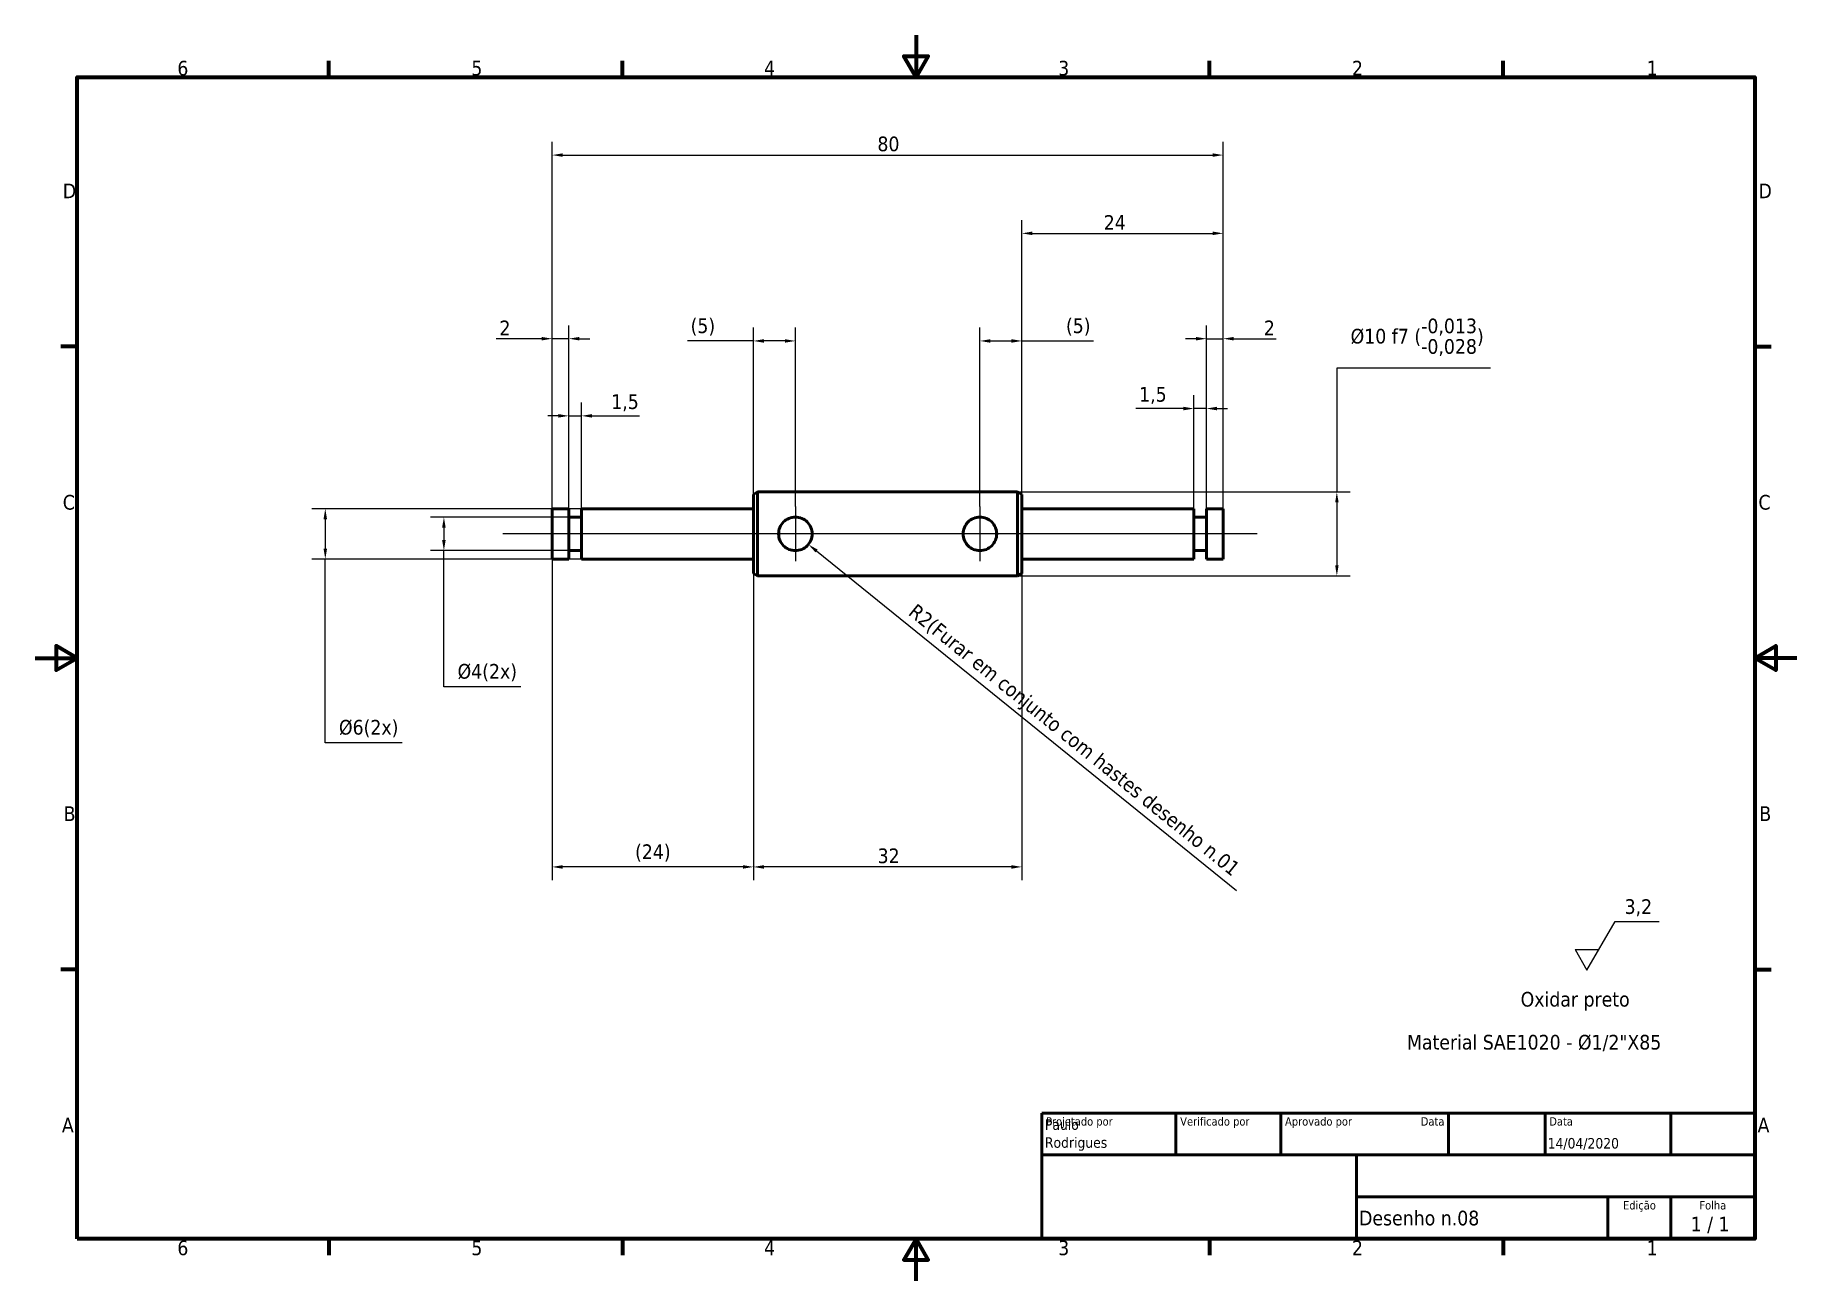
# Model space of a CAD drawing. Header units: millimetres. Extents: x 0 to 210, y 0 to 149.
import ezdxf
from ezdxf.enums import TextEntityAlignment as Align

# ---------------------------------------------------------------- set-up
doc = ezdxf.new("R2010")
doc.units = ezdxf.units.MM
doc.header["$LTSCALE"] = 0.5
for name, color, linetype, lineweight in [('Borda (ISO)', 7, 'Continuous', 70), ('Dimensão (ISO)', 7, 'Continuous', 25), ('Linha de centro (ISO)', 7, 'Continuous', 25), ('Marca de centro (ISO)', 7, 'Continuous', 25), ('Símbolo (ISO)', 7, 'Continuous', 25), ('Título (ISO)', 7, 'Continuous', 50), ('Visível (ISO)', 7, 'Continuous', 50)]:
    doc.layers.add(name, color=color, linetype=linetype, lineweight=lineweight)
doc.styles.add('Estilo de texto13', font='tahoma.ttf')
doc.styles.add('Estilo de texto14', font='tahoma.ttf')
doc.styles.add('Texto da nota (ISO)', font='tahoma.ttf')
doc.dimstyles.new('Padrão (ISO)', dxfattribs={"dimscale": 0.5, "dimtxt": 3.5, "dimasz": 2.5, "dimexe": 3.175, "dimexo": 0, "dimgap": 0.762, "dimtad": 1, "dimrnd": 1e-08, "dimzin": 0, "dimtxsty": 'Texto da nota (ISO)', "dimcen": 0.09, "dimdle": 10, "dimclrd": 256, "dimclre": 256, "dimclrt": 256, "dimazin": 0, "dimtfac": 1.001486, "dimtmove": 0, "dimatfit": 3, "dimfxl": 1, "dimtolj": 1, "dimtzin": 0, "dimlwd": -1, "dimlwe": -1, "dimarcsym": 0})

msp = doc.modelspace()

# ---------------------------------------------------------------- texts
at = {"layer": 'Símbolo (ISO)', "char_height": 1.75, "attachment_point": 1, "style": 'Texto da nota (ISO)'}
for s, insert, width in [('{\\fTahoma|b0|i0;Oxidar preto}', (177.08, 34.44), 13.2342), ('{\\fTahoma|b0|i0;Material SAE1020 - Ø1/2"X85}', (163.53, 29.32), 31.1767)]:
    msp.add_mtext(s, dxfattribs=dict(at, insert=insert, width=width))

# ---------------------------------------------------------------- blocks, each defined once
blk = doc.blocks.new('Bordas Borda padrão')
at = {"layer": 'Borda (ISO)'}
for p, q in [((70, 287), (70, 290.9)), ((140, 287), (140, 290.9)), ((280, 287), (280, 290.9)), ((350, 287), (350, 290.9)), ((10, 222.75), (6.1, 222.75)), ((410, 222.75), (413.9, 222.75)), ((10, 74.25), (6.1, 74.25)), ((410, 74.25), (413.9, 74.25)), ((70, 10), (70, 6.1)), ((140, 10), (140, 6.1)), ((280, 10), (280, 6.1)), ((350, 10), (350, 6.1))]:
    blk.add_line(p, q, dxfattribs=at)
at = {"layer": 'Borda (ISO)', "flags": 128}
for points in [[(210, 297), (210, 287), (207.11, 292), (212.89, 292), (210, 287)], [(10, 10), (10, 287), (410, 287), (410, 10), (10, 10)], [(0, 148.5), (10, 148.5), (5, 151.39), (5, 145.61), (10, 148.5)], [(420, 148.5), (410, 148.5), (415, 151.39), (415, 145.61), (410, 148.5)], [(210, 0), (210, 10), (207.11, 5), (212.89, 5), (210, 10)]]:
    blk.add_lwpolyline(points, dxfattribs=at)
at = {"layer": 'Borda (ISO)', "char_height": 3.5, "attachment_point": 7, "style": 'Texto da nota (ISO)'}
for s, insert in [('6', (33.88, 287.33)), ('5', (103.98, 287.33)), ('4', (173.78, 287.4)), ('3', (243.91, 287.33)), ('2', (313.94, 287.4)), ('1', (384.21, 287.4)), ('D', (6.57, 258.13)), ('D', (410.87, 258.13)), ('C', (6.56, 183.81)), ('C', (410.86, 183.81)), ('B', (6.78, 109.63)), ('B', (411.08, 109.63)), ('A', (6.36, 35.38)), ('A', (410.66, 35.38)), ('6', (33.88, 6.03)), ('5', (103.98, 6.03)), ('4', (173.78, 6.1)), ('3', (243.91, 6.03)), ('2', (313.94, 6.1)), ('1', (384.21, 6.1))]:
    blk.add_mtext(s, dxfattribs=dict(at, insert=insert))
blk = doc.blocks.new('Blocos de títulos ISO')
at = {"layer": 'Título (ISO)'}
for p, q in [((270.07, 130), (100.07, 130)), ((100.07, 130), (100.07, 100)), ((132.07, 120), (132.07, 130)), ((157.07, 120), (157.07, 130)), ((197.07, 120), (197.07, 130)), ((220.07, 120), (220.07, 130)), ((250.07, 120), (250.07, 130)), ((270.07, 100), (270.07, 130)), ((100.07, 120), (270.07, 120)), ((175.07, 120), (175.07, 100)), ((270.07, 110), (175.07, 110)), ((235.07, 100), (235.07, 110)), ((250.07, 100), (250.07, 110)), ((100.07, 100), (270.07, 100))]:
    blk.add_line(p, q, dxfattribs=at)
at = {"layer": 'Título (ISO)', "style": 'Estilo de texto14'}
for s, p in [('Projetado por', (101.07, 129)), ('Verificado por', (133.07, 129)), ('Aprovado por', (158.07, 129)), ('Data', (221.07, 129))]:
    blk.add_text(s, height=2, dxfattribs=at).set_placement(p, align=Align.TOP_LEFT)
blk.add_text('Data', height=2, dxfattribs=at).set_placement((196.07, 129), align=Align.TOP_RIGHT)
for s, p in [('Edição', (242.57, 109)), ('Folha', (260.07, 109))]:
    blk.add_text(s, height=2, dxfattribs=at).set_placement(p, align=Align.TOP_CENTER)
at = {"layer": 'Título (ISO)', "style": 'Texto da nota (ISO)'}
blk.add_text('1 / 1 ', height=3.5, dxfattribs=at).set_placement((260.07, 103.5), align=Align.MIDDLE_CENTER)
at = {"layer": 'Título (ISO)'}
for tag, p, height, style in [('AUTOR_001', (100.82, 125.99), 2.5, 'Estilo de texto13'), ('AUTOR_002', (100.82, 121.71), 2.5, 'Estilo de texto13'), ('DATA_DE_CRIAÇÃO_001', (220.69, 121.54), 2.5, 'Estilo de texto13'), ('NÚMERO_DA_PEÇA_001', (175.72, 103.21), 3.5, 'Texto da nota (ISO)')]:
    blk.add_attdef(tag, p, '', height=height, dxfattribs=dict(at, style=style))
at = {"layer": 'Título (ISO)', "style": 'Estilo de texto13'}
for tag, p in [('VERIFICADO_POR', (133.07, 121)), ('APROVADO_POR_ENG.', (158.07, 121))]:
    blk.add_attdef(tag, text='', height=2.5, dxfattribs=at).set_placement(p, align=Align.BOTTOM_LEFT)
blk.add_attdef('DATA_DE_APROVAÇÃO_DA_ENG.', text='', height=2.5, dxfattribs=at).set_placement((196.07, 121), align=Align.BOTTOM_RIGHT)
at = {"layer": 'Título (ISO)', "style": 'Texto da nota (ISO)'}
for tag, p in [('TÍTULO', (222.57, 115)), ('EMPRESA', (137.41, 109.96)), ('NÚMERO_DE_REVISÃO', (242.57, 103.5))]:
    blk.add_attdef(tag, text='', height=3.5, dxfattribs=at).set_placement(p, align=Align.MIDDLE_CENTER)
blk = doc.blocks.new('*D5')
at = {"layer": 'Defpoints', "color": 0, "transparency": 16777216}
for p in [(141.62, 134.21), (61.62, 92.05), (141.62, 92.05)]:
    blk.add_point(p, dxfattribs=at)
at = {"layer": 'Dimensão (ISO)', "transparency": 16777216}
for p, q in [((61.62, 92.05), (61.62, 135.8)), ((141.62, 92.05), (141.62, 135.8)), ((62.87, 134.21), (140.37, 134.21))]:
    blk.add_line(p, q, dxfattribs=at)
for points in [[(62.87, 134.42), (62.87, 134), (61.62, 134.21)], [(140.37, 134.42), (140.37, 134), (141.62, 134.21)]]:
    blk.add_solid(points, dxfattribs=at)
at = {"layer": 'Dimensão (ISO)', "transparency": 16777216, "insert": (100.4, 136.42), "char_height": 1.75, "attachment_point": 1, "style": 'Texto da nota (ISO)'}
blk.add_mtext('\\A1;80', dxfattribs=at)
blk = doc.blocks.new('*D6')
at = {"layer": 'Defpoints', "color": 0, "transparency": 16777216}
for p in [(65.12, 92.05), (34.58, 86.05), (65.12, 86.05)]:
    blk.add_point(p, dxfattribs=at)
at = {"layer": 'Dimensão (ISO)', "transparency": 16777216}
for p, q in [((65.12, 92.05), (32.99, 92.05)), ((34.58, 90.8), (34.58, 87.3)), ((65.12, 86.05), (32.99, 86.05)), ((34.58, 64.15), (34.58, 86.05)), ((43.75, 64.15), (34.58, 64.15))]:
    blk.add_line(p, q, dxfattribs=at)
for points in [[(34.37, 90.8), (34.79, 90.8), (34.58, 92.05)], [(34.37, 87.3), (34.79, 87.3), (34.58, 86.05)]]:
    blk.add_solid(points, dxfattribs=at)
at = {"layer": 'Dimensão (ISO)', "transparency": 16777216, "insert": (36.21, 66.87), "char_height": 1.75, "attachment_point": 1, "style": 'Texto da nota (ISO)'}
blk.add_mtext('\\A1;\\fTahoma|b0|i0;\\H1.7500;Ø6(2x)', dxfattribs=at)
blk = doc.blocks.new('*D7')
at = {"layer": 'Defpoints', "color": 0, "transparency": 16777216}
for p in [(117.12, 94.05), (117.12, 84.05), (155.17, 84.05)]:
    blk.add_point(p, dxfattribs=at)
at = {"layer": 'Dimensão (ISO)', "transparency": 16777216}
for p, q in [((173.5, 108.82), (155.17, 108.82)), ((155.17, 108.82), (155.17, 94.05)), ((117.12, 94.05), (156.76, 94.05)), ((155.17, 92.8), (155.17, 85.3)), ((117.12, 84.05), (156.76, 84.05))]:
    blk.add_line(p, q, dxfattribs=at)
for points in [[(154.97, 92.8), (155.38, 92.8), (155.17, 94.05)], [(154.97, 85.3), (155.38, 85.3), (155.17, 84.05)]]:
    blk.add_solid(points, dxfattribs=at)
at = {"layer": 'Dimensão (ISO)', "transparency": 16777216, "insert": (156.81, 114.72), "char_height": 1.75, "attachment_point": 1, "style": 'Texto da nota (ISO)'}
blk.add_mtext('\\A1;\\fTahoma|b0|i0;\\H1.7500;Ø10 f7 (\\S-0,013^ -0,028;)', dxfattribs=at)
blk = doc.blocks.new('Identificador de textura de superfície1')
at = {"layer": 'Símbolo (ISO)'}
for p, q in [((369.97, 74.07), (376.68, 85.69)), ((376.68, 85.69), (387.18, 85.69)), ((367.14, 78.97), (369.97, 74.07)), ((367.14, 78.97), (372.8, 78.97))]:
    blk.add_line(p, q, dxfattribs=at)
at = {"layer": 'Símbolo (ISO)', "insert": (378.95, 86.92), "char_height": 3.5, "attachment_point": 7, "style": 'Texto da nota (ISO)'}
blk.add_mtext('3,2', dxfattribs=at)
blk = doc.blocks.new('*D9')
at = {"layer": 'Defpoints', "color": 0, "transparency": 16777216}
for p in [(61.62, 112.32), (61.62, 92.05), (63.62, 92.05)]:
    blk.add_point(p, dxfattribs=at)
at = {"layer": 'Dimensão (ISO)', "transparency": 16777216}
for p, q in [((61.62, 92.05), (61.62, 113.91)), ((63.62, 92.05), (63.62, 113.91)), ((60.37, 112.32), (54.95, 112.32)), ((63.62, 112.32), (61.62, 112.32)), ((64.87, 112.32), (66.12, 112.32))]:
    blk.add_line(p, q, dxfattribs=at)
for points in [[(60.37, 112.53), (60.37, 112.11), (61.62, 112.32)], [(64.87, 112.53), (64.87, 112.11), (63.62, 112.32)]]:
    blk.add_solid(points, dxfattribs=at)
at = {"layer": 'Dimensão (ISO)', "transparency": 16777216, "insert": (55.34, 114.48), "char_height": 1.75, "attachment_point": 1, "style": 'Texto da nota (ISO)'}
blk.add_mtext('\\A1;2', dxfattribs=at)
blk = doc.blocks.new('*D10')
at = {"layer": 'Defpoints', "color": 0, "transparency": 16777216}
for p in [(141.62, 112.32), (139.62, 92.05), (141.62, 92.05)]:
    blk.add_point(p, dxfattribs=at)
at = {"layer": 'Dimensão (ISO)', "transparency": 16777216}
for p, q in [((139.62, 92.05), (139.62, 113.91)), ((141.62, 92.05), (141.62, 113.91)), ((138.37, 112.32), (137.12, 112.32)), ((139.62, 112.32), (141.62, 112.32)), ((142.87, 112.32), (147.93, 112.32))]:
    blk.add_line(p, q, dxfattribs=at)
for points in [[(138.37, 112.53), (138.37, 112.11), (139.62, 112.32)], [(142.87, 112.53), (142.87, 112.11), (141.62, 112.32)]]:
    blk.add_solid(points, dxfattribs=at)
at = {"layer": 'Dimensão (ISO)', "transparency": 16777216, "insert": (146.47, 114.48), "char_height": 1.75, "attachment_point": 1, "style": 'Texto da nota (ISO)'}
blk.add_mtext('\\A1;2', dxfattribs=at)
blk = doc.blocks.new('*D11')
at = {"layer": 'Defpoints', "color": 0, "transparency": 16777216}
for p in [(63.62, 91.05), (48.72, 87.05), (63.62, 87.05)]:
    blk.add_point(p, dxfattribs=at)
at = {"layer": 'Dimensão (ISO)', "transparency": 16777216}
for p, q in [((63.62, 91.05), (47.13, 91.05)), ((48.72, 89.8), (48.72, 88.3)), ((63.62, 87.05), (47.13, 87.05)), ((48.72, 70.81), (48.72, 87.05)), ((57.89, 70.81), (48.72, 70.81))]:
    blk.add_line(p, q, dxfattribs=at)
for points in [[(48.51, 89.8), (48.93, 89.8), (48.72, 91.05)], [(48.51, 88.3), (48.93, 88.3), (48.72, 87.05)]]:
    blk.add_solid(points, dxfattribs=at)
at = {"layer": 'Dimensão (ISO)', "transparency": 16777216, "insert": (50.35, 73.54), "char_height": 1.75, "attachment_point": 1, "style": 'Texto da nota (ISO)'}
blk.add_mtext('\\A1;\\fTahoma|b0|i0;\\H1.7500;Ø4(2x)', dxfattribs=at)
blk = doc.blocks.new('*D12')
at = {"layer": 'Defpoints', "color": 0, "transparency": 16777216}
for p in [(61.62, 86.05), (85.62, 84.34), (61.62, 49.34)]:
    blk.add_point(p, dxfattribs=at)
at = {"layer": 'Dimensão (ISO)', "transparency": 16777216}
for p, q in [((61.62, 86.05), (61.62, 47.75)), ((85.62, 84.34), (85.62, 47.75)), ((84.37, 49.34), (62.87, 49.34))]:
    blk.add_line(p, q, dxfattribs=at)
for points in [[(62.87, 49.55), (62.87, 49.13), (61.62, 49.34)], [(84.37, 49.55), (84.37, 49.13), (85.62, 49.34)]]:
    blk.add_solid(points, dxfattribs=at)
at = {"layer": 'Dimensão (ISO)', "transparency": 16777216, "insert": (71.51, 52.03), "char_height": 1.75, "attachment_point": 1, "style": 'Texto da nota (ISO)'}
blk.add_mtext('\\A1;(24)', dxfattribs=at)
blk = doc.blocks.new('*D13')
at = {"layer": 'Defpoints', "color": 0, "transparency": 16777216}
for p in [(85.62, 84.34), (117.62, 86.05), (85.62, 49.34)]:
    blk.add_point(p, dxfattribs=at)
at = {"layer": 'Dimensão (ISO)', "transparency": 16777216}
for p, q in [((85.62, 84.34), (85.62, 47.75)), ((117.62, 86.05), (117.62, 47.75)), ((116.37, 49.34), (86.87, 49.34))]:
    blk.add_line(p, q, dxfattribs=at)
for points in [[(86.87, 49.55), (86.87, 49.13), (85.62, 49.34)], [(116.37, 49.55), (116.37, 49.13), (117.62, 49.34)]]:
    blk.add_solid(points, dxfattribs=at)
at = {"layer": 'Dimensão (ISO)', "transparency": 16777216, "insert": (100.42, 51.54), "char_height": 1.75, "attachment_point": 1, "style": 'Texto da nota (ISO)'}
blk.add_mtext('\\A1;32', dxfattribs=at)
blk = doc.blocks.new('*D14')
at = {"layer": 'Defpoints', "color": 0, "transparency": 16777216}
for p in [(141.62, 124.88), (117.62, 93.76), (141.62, 92.05)]:
    blk.add_point(p, dxfattribs=at)
at = {"layer": 'Dimensão (ISO)', "transparency": 16777216}
for p, q in [((117.62, 93.76), (117.62, 126.47)), ((141.62, 92.05), (141.62, 126.47)), ((118.87, 124.88), (140.37, 124.88))]:
    blk.add_line(p, q, dxfattribs=at)
for points in [[(118.87, 125.09), (118.87, 124.67), (117.62, 124.88)], [(140.37, 125.09), (140.37, 124.67), (141.62, 124.88)]]:
    blk.add_solid(points, dxfattribs=at)
at = {"layer": 'Dimensão (ISO)', "transparency": 16777216, "insert": (127.38, 127.05), "char_height": 1.75, "attachment_point": 1, "style": 'Texto da nota (ISO)'}
blk.add_mtext('\\A1;24', dxfattribs=at)
blk = doc.blocks.new('*D15')
at = {"layer": 'Defpoints', "color": 0, "transparency": 16777216}
for p in [(85.62, 112.05), (85.62, 92.05), (90.62, 92.3)]:
    blk.add_point(p, dxfattribs=at)
at = {"layer": 'Dimensão (ISO)', "transparency": 16777216}
for p, q in [((85.62, 92.05), (85.62, 113.64)), ((90.62, 92.3), (90.62, 113.64)), ((85.62, 112.05), (77.75, 112.05)), ((89.37, 112.05), (86.87, 112.05))]:
    blk.add_line(p, q, dxfattribs=at)
for points in [[(86.87, 112.26), (86.87, 111.84), (85.62, 112.05)], [(89.37, 112.26), (89.37, 111.84), (90.62, 112.05)]]:
    blk.add_solid(points, dxfattribs=at)
at = {"layer": 'Dimensão (ISO)', "transparency": 16777216, "insert": (78.13, 114.74), "char_height": 1.75, "attachment_point": 1, "style": 'Texto da nota (ISO)'}
blk.add_mtext('\\A1;(5)', dxfattribs=at)
blk = doc.blocks.new('*D16')
at = {"layer": 'Defpoints', "color": 0, "transparency": 16777216}
for p in [(117.62, 112.05), (117.62, 93.76), (112.62, 92.3)]:
    blk.add_point(p, dxfattribs=at)
at = {"layer": 'Dimensão (ISO)', "transparency": 16777216}
for p, q in [((112.62, 92.3), (112.62, 113.64)), ((117.62, 93.76), (117.62, 113.64)), ((113.87, 112.05), (116.37, 112.05)), ((117.62, 112.05), (126.17, 112.05))]:
    blk.add_line(p, q, dxfattribs=at)
for points in [[(113.87, 112.26), (113.87, 111.84), (112.62, 112.05)], [(116.37, 112.26), (116.37, 111.84), (117.62, 112.05)]]:
    blk.add_solid(points, dxfattribs=at)
at = {"layer": 'Dimensão (ISO)', "transparency": 16777216, "insert": (122.88, 114.74), "char_height": 1.75, "attachment_point": 1, "style": 'Texto da nota (ISO)'}
blk.add_mtext('\\A1;(5)', dxfattribs=at)
blk = doc.blocks.new('*D17')
at = {"layer": 'Defpoints', "color": 0, "transparency": 16777216}
for p in [(90.62, 89.05), (92.17, 87.79)]:
    blk.add_point(p, dxfattribs=at)
at = {"layer": 'Dimensão (ISO)', "transparency": 16777216}
blk.add_line((143.21, 46.49), (93.15, 87), dxfattribs=at)
blk.add_solid([(93.28, 87.17), (93.02, 86.84), (92.17, 87.79)], dxfattribs=at)
at = {"layer": 'Dimensão (ISO)', "transparency": 16777216, "insert": (105.07, 80.84), "char_height": 1.75, "attachment_point": 1, "rotation": 321.0195, "style": 'Texto da nota (ISO)'}
blk.add_mtext('\\A1;\\fTahoma|b0|i0;\\H1.7500;R2(Furar em conjunto com hastes desenho n.01', dxfattribs=at)
blk = doc.blocks.new('*D18')
at = {"layer": 'Defpoints', "color": 0, "transparency": 16777216}
for p in [(65.12, 103.12), (63.62, 92.05), (65.12, 92.05)]:
    blk.add_point(p, dxfattribs=at)
at = {"layer": 'Dimensão (ISO)', "transparency": 16777216}
for p, q in [((62.37, 103.12), (61.12, 103.12)), ((63.62, 92.05), (63.62, 104.7)), ((63.62, 103.12), (65.12, 103.12)), ((65.12, 92.05), (65.12, 104.7)), ((66.37, 103.12), (72.02, 103.12))]:
    blk.add_line(p, q, dxfattribs=at)
for points in [[(62.37, 103.33), (62.37, 102.91), (63.62, 103.12)], [(66.37, 103.33), (66.37, 102.91), (65.12, 103.12)]]:
    blk.add_solid(points, dxfattribs=at)
at = {"layer": 'Dimensão (ISO)', "transparency": 16777216, "insert": (68.67, 105.69), "char_height": 1.75, "attachment_point": 1, "style": 'Texto da nota (ISO)'}
blk.add_mtext('\\A1;1,5', dxfattribs=at)
blk = doc.blocks.new('*D19')
at = {"layer": 'Defpoints', "color": 0, "transparency": 16777216}
for p in [(138.12, 103.99), (138.12, 92.05), (139.62, 92.05)]:
    blk.add_point(p, dxfattribs=at)
at = {"layer": 'Dimensão (ISO)', "transparency": 16777216}
for p, q in [((138.12, 92.05), (138.12, 105.58)), ((139.62, 92.05), (139.62, 105.58)), ((136.87, 103.99), (131.22, 103.99)), ((139.62, 103.99), (138.12, 103.99)), ((140.87, 103.99), (142.12, 103.99))]:
    blk.add_line(p, q, dxfattribs=at)
for points in [[(136.87, 104.2), (136.87, 103.78), (138.12, 103.99)], [(140.87, 104.2), (140.87, 103.78), (139.62, 103.99)]]:
    blk.add_solid(points, dxfattribs=at)
at = {"layer": 'Dimensão (ISO)', "transparency": 16777216, "insert": (131.6, 106.56), "char_height": 1.75, "attachment_point": 1, "style": 'Texto da nota (ISO)'}
blk.add_mtext('\\A1;1,5', dxfattribs=at)

# ---------------------------------------------------------------- dimensions: what is measured, and where the dimension line sits
at = {"layer": 'Dimensão (ISO)'}
for base, p1, p2, override, picture, middle in [((141.62, 134.21), (61.62, 92.05), (141.62, 92.05), {"dimgap": 0.762, "dimdec": 0, "dimtol": 0, "dimlim": 0, "dimtp": 0, "dimtm": 0, "dimtdec": 2, "dimtofl": 0, "dimatfit": 1}, '*D5', (101.62, 134.21)), ((141.62, 124.88), (117.62, 93.76), (141.62, 92.05), {"dimgap": 0.762, "dimdec": 0, "dimtol": 0, "dimlim": 0, "dimtp": 0, "dimtm": 0, "dimtdec": 2, "dimtofl": 0, "dimatfit": 1}, '*D14', (128.6, 124.88)), ((138.12, 103.99), (139.62, 92.05), (138.12, 92.05), {"dimgap": 0.762, "dimdec": 1, "dimtol": 0, "dimlim": 0, "dimtp": 0, "dimtm": 0, "dimtdec": 2, "dimtofl": 1, "dimatfit": 1}, '*D19', (133.09, 103.99))]:
    dim = msp.add_linear_dim(base=base, p1=p1, p2=p2, dimstyle='Padrão (ISO)', override=override, dxfattribs=at)
    dim.commit()
    dim.dimension.update_dxf_attribs({"geometry": picture, "text_midpoint": middle, "dimtype": 160})
for base, p1, p2, override, picture, middle in [((61.62, 112.32), (63.62, 92.05), (61.62, 92.05), {"dimgap": 0.762, "dimdec": 0, "dimtol": 0, "dimlim": 0, "dimtp": 0, "dimtm": 0, "dimtdec": 2, "dimtofl": 1, "dimatfit": 1}, '*D9', (55.88, 112.32)), ((141.62, 112.32), (139.62, 92.05), (141.62, 92.05), {"dimgap": 0.762, "dimdec": 0, "dimtol": 0, "dimlim": 0, "dimtp": 0, "dimtm": 0, "dimtdec": 2, "dimtofl": 1, "dimatfit": 1}, '*D10', (147.01, 112.32)), ((65.12, 103.12), (63.62, 92.05), (65.12, 92.05), {"dimgap": 0.762, "dimdec": 1, "dimtol": 0, "dimlim": 0, "dimtp": 0, "dimtm": 0, "dimtdec": 2, "dimtofl": 1, "dimatfit": 1}, '*D18', (70.15, 103.12)), ((85.62, 49.34), (117.62, 86.05), (85.62, 84.34), {"dimgap": 0.762, "dimdec": 0, "dimtol": 0, "dimlim": 0, "dimtp": 0, "dimtm": 0, "dimtdec": 2, "dimtofl": 0, "dimatfit": 1}, '*D13', (101.62, 49.34))]:
    dim = msp.add_linear_dim(base=base, p1=p1, p2=p2, angle=180, dimstyle='Padrão (ISO)', override=override, dxfattribs=at)
    dim.commit()
    dim.dimension.update_dxf_attribs({"geometry": picture, "text_midpoint": middle, "dimtype": 160})
for base, p1, p2, angle, text, override, picture, middle in [((85.62, 112.05), (90.62, 92.3), (85.62, 92.05), 180, '(<>)', {"dimgap": 0.762, "dimdec": 0, "dimtol": 0, "dimlim": 0, "dimtp": 0, "dimtm": 0, "dimtdec": 2, "dimtofl": 0, "dimatfit": 2}, '*D15', (79.58, 112.05)), ((117.62, 112.05), (112.62, 92.3), (117.62, 93.76), 180, '(<>)', {"dimgap": 0.762, "dimdec": 0, "dimtol": 0, "dimlim": 0, "dimtp": 0, "dimtm": 0, "dimtdec": 2, "dimtofl": 0, "dimatfit": 2}, '*D16', (124.33, 112.05)), ((155.17, 84.05), (117.12, 94.05), (117.12, 84.05), 90, '\\fTahoma|b0|i0;\\H1.7500;Ø<> f7 (\\S-0,013^ -0,028;)', {"dimtih": 1, "dimtoh": 1, "dimdec": 0, "dimtp": -0.013, "dimtm": 0.028, "dimtdec": 3, "dimtofl": 0, "dimtmove": 1, "dimatfit": 2}, '*D7', (155.52, 108.82)), ((34.58, 86.05), (65.12, 92.05), (65.12, 86.05), 90, '\\fTahoma|b0|i0;\\H1.7500;Ø<>(2x)', {"dimgap": 0.762, "dimtih": 1, "dimtoh": 1, "dimdec": 0, "dimtol": 0, "dimlim": 0, "dimtp": 0, "dimtm": 0, "dimtdec": 2, "dimtofl": 0, "dimtmove": 1, "dimatfit": 2}, '*D6', (35.02, 64.15)), ((48.72, 87.05), (63.62, 91.05), (63.62, 87.05), 90, '\\fTahoma|b0|i0;\\H1.7500;Ø<>(2x)', {"dimgap": 0.762, "dimtih": 1, "dimtoh": 1, "dimdec": 0, "dimtol": 0, "dimlim": 0, "dimtp": 0, "dimtm": 0, "dimtdec": 2, "dimtofl": 0, "dimtmove": 1, "dimatfit": 2}, '*D11', (49.04, 70.81)), ((61.62, 49.34), (85.62, 84.34), (61.62, 86.05), 180, '(<>)', {"dimgap": 0.762, "dimdec": 0, "dimtol": 0, "dimlim": 0, "dimtp": 0, "dimtm": 0, "dimtdec": 2, "dimtofl": 0, "dimatfit": 1}, '*D12', (73.62, 49.34))]:
    dim = msp.add_linear_dim(base=base, p1=p1, p2=p2, angle=angle, text=text, dimstyle='Padrão (ISO)', override=override, dxfattribs=at)
    dim.commit()
    dim.dimension.update_dxf_attribs({"geometry": picture, "text_midpoint": middle, "dimtype": 160})
dim = msp.add_radius_dim(center=(90.62, 89.05), mpoint=(92.17, 87.79), text='\\fTahoma|b0|i0;\\H1.7500;<>(Furar em conjunto com hastes desenho n.01', dimstyle='Padrão (ISO)', override={"dimgap": 0.762, "dimdec": 0, "dimlfac": 1.000074, "dimcen": 0, "dimtol": 0, "dimlim": 0, "dimtp": 0, "dimtm": 0, "dimtdec": 2, "dimtofl": 0}, dxfattribs=at)
dim.commit()
dim.dimension.update_dxf_attribs({"geometry": '*D17', "text_midpoint": (123.14, 62.73), "dimtype": 164})

# ---------------------------------------------------------------- linework, layer by layer
at = {"layer": 'Linha de centro (ISO)', "linetype": 'Continuous'}
msp.add_line((145.69, 89.05), (55.75, 89.05), dxfattribs=at)
at = {"layer": 'Marca de centro (ISO)', "linetype": 'Continuous'}
for p, q in [((90.62, 92.3), (90.62, 85.8)), ((112.62, 92.3), (112.62, 85.8)), ((93.87, 89.05), (87.37, 89.05)), ((115.87, 89.05), (109.37, 89.05))]:
    msp.add_line(p, q, dxfattribs=at)
at = {"layer": 'Visível (ISO)'}
for p, q in [((85.62, 93.76), (86.12, 94.05)), ((85.62, 84.34), (85.62, 93.76)), ((86.12, 94.05), (86.12, 84.05)), ((117.12, 94.05), (86.12, 94.05)), ((117.12, 84.05), (117.12, 94.05)), ((117.62, 93.76), (117.12, 94.05)), ((117.62, 93.76), (117.62, 84.34)), ((61.62, 92.05), (61.62, 86.05)), ((63.62, 92.05), (61.62, 92.05)), ((63.62, 92.05), (63.62, 86.05)), ((65.12, 91.05), (63.62, 91.05)), ((65.12, 86.05), (65.12, 92.05)), ((85.62, 92.05), (65.12, 92.05)), ((117.62, 92.05), (138.12, 92.05)), ((138.12, 92.05), (138.12, 86.05)), ((139.62, 91.05), (138.12, 91.05)), ((139.62, 86.05), (139.62, 92.05)), ((139.62, 92.05), (141.62, 92.05)), ((141.62, 86.05), (141.62, 92.05)), ((65.12, 87.05), (63.62, 87.05)), ((139.62, 87.05), (138.12, 87.05)), ((63.62, 86.05), (61.62, 86.05)), ((85.62, 86.05), (65.12, 86.05)), ((85.62, 84.34), (86.12, 84.05)), ((117.12, 84.05), (86.12, 84.05)), ((117.62, 84.34), (117.12, 84.05)), ((117.62, 86.05), (138.12, 86.05)), ((139.62, 86.05), (141.62, 86.05))]:
    msp.add_line(p, q, dxfattribs=at)
for points in [[(90.62, 87.05), (90.37, 87.05), (90.1, 87.1), (89.6, 87.3), (89.38, 87.46), (89.03, 87.81), (88.88, 88.03), (88.67, 88.53), (88.62, 88.79), (88.62, 89.3), (88.67, 89.57), (88.88, 90.06), (89.03, 90.29), (89.38, 90.64), (89.6, 90.79), (90.1, 91), (90.37, 91.05), (90.87, 91.05), (91.14, 91), (91.64, 90.79), (91.86, 90.64), (92.21, 90.29), (92.36, 90.06), (92.57, 89.57), (92.62, 89.3), (92.62, 88.79), (92.57, 88.53), (92.36, 88.03), (92.21, 87.81), (91.86, 87.46), (91.64, 87.3), (91.14, 87.1), (90.87, 87.05), (90.62, 87.05)], [(112.62, 87.05), (112.37, 87.05), (112.1, 87.1), (111.6, 87.3), (111.38, 87.46), (111.03, 87.81), (110.88, 88.03), (110.67, 88.53), (110.62, 88.79), (110.62, 89.3), (110.67, 89.57), (110.88, 90.06), (111.03, 90.29), (111.38, 90.64), (111.6, 90.79), (112.1, 91), (112.37, 91.05), (112.87, 91.05), (113.14, 91), (113.64, 90.79), (113.86, 90.64), (114.21, 90.29), (114.36, 90.06), (114.57, 89.57), (114.62, 89.3), (114.62, 88.79), (114.57, 88.53), (114.36, 88.03), (114.21, 87.81), (113.86, 87.46), (113.64, 87.3), (113.14, 87.1), (112.87, 87.05), (112.62, 87.05)]]:
    msp.add_open_spline(points, degree=3, knots=[0, 0, 0, 0, 0.076312, 0.076312, 0.152623, 0.152623, 0.228857, 0.228857, 0.305092, 0.305092, 0.381326, 0.381326, 0.45756, 0.45756, 0.533872, 0.533872, 0.610183, 0.610183, 0.686495, 0.686495, 0.762807, 0.762807, 0.839041, 0.839041, 0.915275, 0.915275, 0.99151, 0.99151, 1.067744, 1.067744, 1.144055, 1.144055, 1.220367, 1.220367, 1.220367, 1.220367], dxfattribs=at)

# ---------------------------------------------------------------- block references
at = {"xscale": 0.5, "yscale": 0.5, "zscale": 0.5}
msp.add_blockref('Bordas Borda padrão', (0, 0), dxfattribs=at)
msp.add_blockref('Blocos de títulos ISO', (69.96, -45), dxfattribs=at).add_auto_attribs({'NÚMERO_DA_PEÇA_001': 'Desenho n.08', 'AUTOR_001': 'Paulo', 'DATA_DE_CRIAÇÃO_001': '14/04/2020', 'AUTOR_002': 'Rodrigues'})
at = {"layer": 'Símbolo (ISO)', "xscale": 0.5, "yscale": 0.5, "zscale": 0.5}
msp.add_blockref('Identificador de textura de superfície1', (0, 0), dxfattribs=at)

msp.set_redraw_order([(e.dxf.handle, doc.entitydb.next_handle()) for e in msp.query("TEXT MTEXT ATTDEF DIMENSION ARC_DIMENSION")])  # texts and dimensions are drawn at this point

doc.saveas('drawing.dxf')
